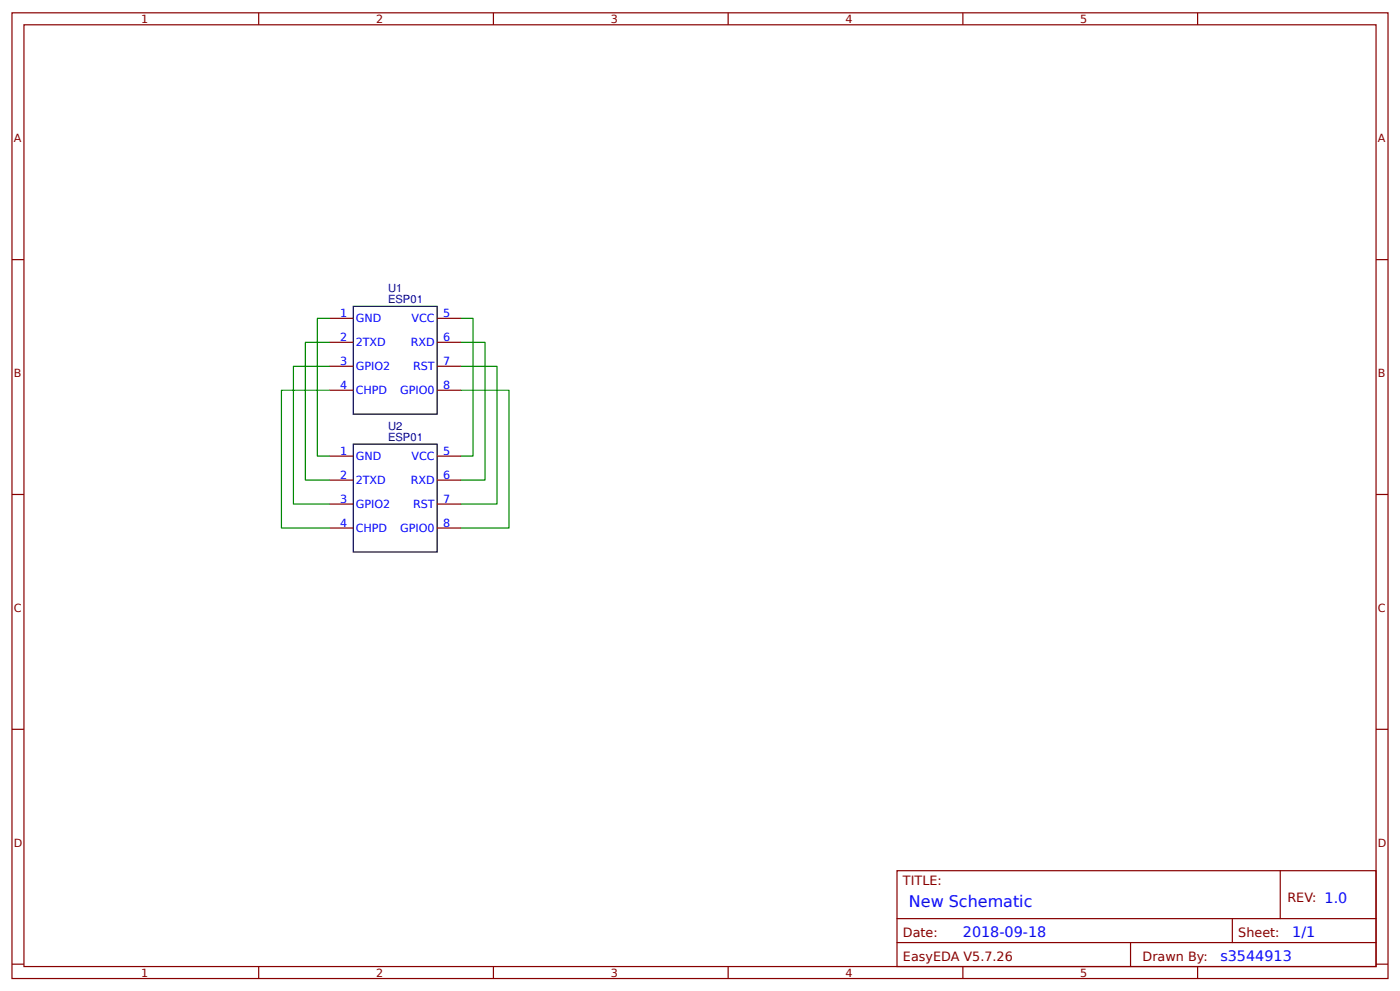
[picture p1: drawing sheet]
<svg xmlns="http://www.w3.org/2000/svg" width="309mm" height="219mm" viewBox="0 0 309 219" stroke-linecap="round" stroke-linejoin="round" font-family="sans-serif">
<defs><g id="words">
<text font-size="3.5" fill="#00f" x="200.8" y="200.2">New Schematic</text>
<g font-size="3.2" fill="#00f">
<text x="212.7" y="206.8">2018-09-18</text>
<text x="285.5" y="206.8">1/1</text>
<text x="269.6" y="212.1">s3544913</text>
</g>
<g font-size="2.8" fill="#800">
<text x="199.5" y="195.4">TITLE:</text>
<text x="284.4" y="199.2">REV: 1.0</text>
<text x="199.5" y="206.8">Date:</text>
<text x="273.6" y="206.8">Sheet:</text>
<text x="199.5" y="212.1">EasyEDA V5.7.26</text>
<text x="252.4" y="212.1">Drawn By:</text>
</g>
<g font-size="2.5" fill="#800">
<text x="31.2" y="5.1">1</text>
<text x="83.1" y="5.1">2</text>
<text x="134.9" y="5.1">3</text>
<text x="186.8" y="5.1">4</text>
<text x="238.7" y="5.1">5</text>
<text x="3" y="31.4">A</text>
<text x="304.4" y="31.4">A</text>
<text x="3" y="83.3">B</text>
<text x="304.4" y="83.3">B</text>
<text x="3" y="135.1">C</text>
<text x="304.4" y="135.1">C</text>
<text x="3" y="187">D</text>
<text x="304.4" y="187">D</text>
<text x="31.2" y="215.7">1</text>
<text x="83.1" y="215.7">2</text>
<text x="134.9" y="215.7">3</text>
<text x="186.8" y="215.7">4</text>
<text x="238.7" y="215.7">5</text>
</g>
<g font-size="2.5" fill="#000080">
<text x="85.7" y="64.5">U1</text>
<text x="85.7" y="66.9">ESP01</text>
<text x="85.7" y="94.9">U2</text>
<text x="85.7" y="97.3">ESP01</text>
</g>
<g font-size="2.5" fill="#00f">
<text x="75.2" y="70">1</text>
<text x="78.6" y="71.1">GND</text>
<text x="90.9" y="71.1">VCC</text>
<text x="97.9" y="70">5</text>
<text x="75.2" y="75.3">2</text>
<text x="78.6" y="76.4">2TXD</text>
<text x="90.7" y="76.4">RXD</text>
<text x="97.9" y="75.3">6</text>
<text x="75.2" y="80.6">3</text>
<text x="78.6" y="81.7">GPIO2</text>
<text x="91.2" y="81.7">RST</text>
<text x="97.9" y="80.6">7</text>
<text x="75.2" y="85.9">4</text>
<text x="78.6" y="87">CHPD</text>
<text x="88.4" y="87">GPIO0</text>
<text x="97.9" y="85.9">8</text>
<text x="75.2" y="100.5">1</text>
<text x="78.6" y="101.5">GND</text>
<text x="90.9" y="101.5">VCC</text>
<text x="97.9" y="100.5">5</text>
<text x="75.2" y="105.8">2</text>
<text x="78.6" y="106.8">2TXD</text>
<text x="90.7" y="106.8">RXD</text>
<text x="97.9" y="105.8">6</text>
<text x="75.2" y="111">3</text>
<text x="78.6" y="112.1">GPIO2</text>
<text x="91.2" y="112.1">RST</text>
<text x="97.9" y="111">7</text>
<text x="75.2" y="116.3">4</text>
<text x="78.6" y="117.4">CHPD</text>
<text x="88.4" y="117.4">GPIO0</text>
<text x="97.9" y="116.3">8</text>
</g>
</g></defs>
<g fill="none" stroke="#800" stroke-width=".26">
<path d="M2.6 2.8h304.1v213.3h-304.1zM5.3 5.5h298.7v207.9h-298.7zM57.1 2.8v2.7M109 2.8v2.7M160.9 2.8v2.7M212.7 2.8v2.7M264.6 2.8v2.7M2.6 57.3h2.7M304 57.3h2.7M72.8 70.3h5.3M72.8 75.6h5.3M96.6 70.3h5.3"/>
<path d="M96.6 75.6h5.3M72.8 80.9h5.3M72.8 86.2h5.3M96.6 80.9h5.3M96.6 86.2h5.3M2.6 109.2h2.7M72.8 100.7h5.3M72.8 106h5.3M72.8 111.3h5.3M72.8 116.6h5.3M96.6 100.7h5.3M96.6 106h5.3"/>
<path d="M96.6 111.3h5.3M96.6 116.6h5.3M304 109.2h2.7M2.6 161.1h2.7M304 161.1h2.7M198.2 192.3h105.8v21.1h-105.8zM282.8 192.3v10.6M2.6 212.9h2.7M57.1 213.4v2.7M109 213.4v2.7M160.9 213.4v2.7M198.2 202.9h105.8"/>
<path d="M198.2 208.1h105.8M212.7 213.4v2.7M249.8 208.1v5.3M264.6 213.4v2.7M272.3 202.9v5.2M304 212.9h2.7"/>
</g>
<path d="M78.1 67.7h18.5v23.8h-18.5zM78.1 98.1h18.5v23.8h-18.5z" fill="none" stroke="#000" stroke-width=".26"/>
<path d="M72.8 70.3h-2.7v30.4h2.7M72.8 75.6h-5.3v30.4h5.3M101.9 70.3h2.6v30.4h-2.6M101.9 75.6h5.3v30.4h-5.3M72.8 80.9h-8v30.4h8M72.8 86.2h-10.6v30.4h10.6M101.9 80.9h7.9v30.4h-7.9M101.9 86.2h10.5v30.4h-10.5" fill="none" stroke="#080" stroke-width=".26"/>
<use href="#words"/>
</svg>
